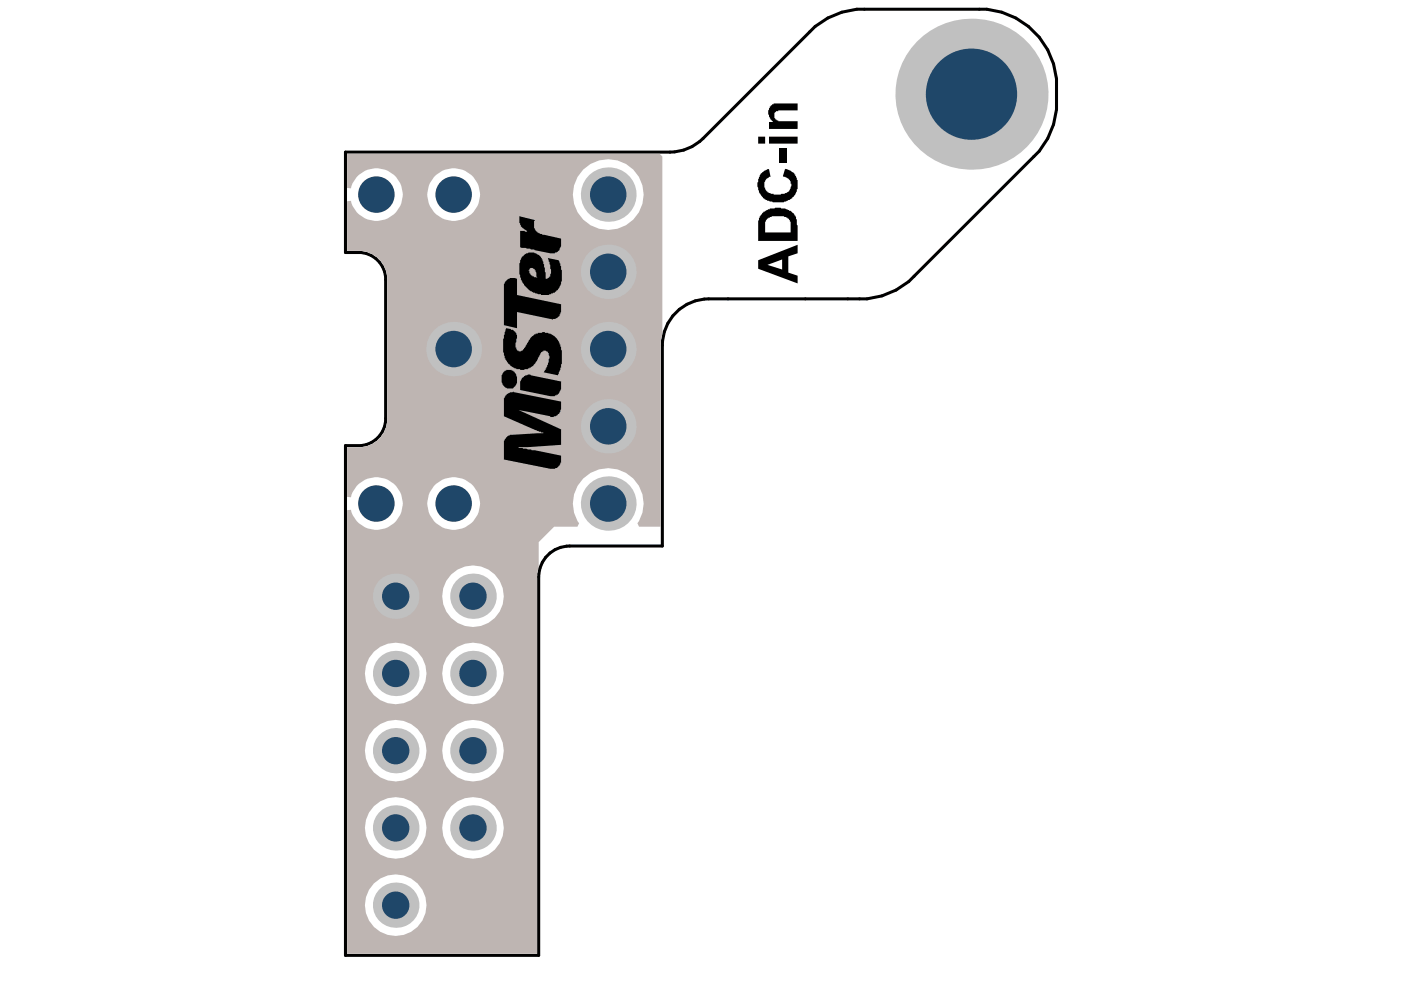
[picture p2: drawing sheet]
<svg xmlns="http://www.w3.org/2000/svg" width="297mm" height="210mm" viewBox="0 0 297 210" stroke-linecap="round" stroke-linejoin="round" font-family="sans-serif">
<path d="M73.2 32.3h68.9a9.9 9.9 0 0 0 7-2.9l23.7-23.8 2.7-1.8 3-1.2 3.2-.6h27.5a16.5 16.5 0 0 1 14.8 14.7v6.5l-.6 3.2-1.3 3-1.8 2.6-27.6 27.7-2.7 1.8-3 1.2-3.2 .7h-33.5a9.8 9.8 0 0 0-9.9 9.8v42.6h-19.6a6.6 6.6 0 0 0-6.6 6.5v80.3h-41v-108.1h3.4a5.8 5.8 0 0 0 5.2-5.2v-30.6a5.8 5.8 0 0 0-5.2-5.2h-3.4z" fill="none" stroke="#000" stroke-width=".64"/>
<path d="M73.6 32.6h66.3l.5 .6v37.5l-.3 2.5v38.5h-4.6l-.4-.8a7.5 7.5 0 0 0-6.1-11.6 7.5 7.5 0 0 0-6.2 11.6l-.4 .8h-4.9l-3.3 3.2v5.3l-.3 2.1v79.9h-40.3v-94l.8-.1a5.6 5.6 0 0 0 8.6 3.3 5.6 5.6 0 0 0 0-9.2 5.6 5.6 0 0 0-8.6 3.2h-.8v-10.6h3.1l1.1-.2 1.1-.5 1-.6 .8-.9 .7-.9 .5-1.1 .2-1.3v-30.7l-.2-1.1-.5-1.1-.6-1-.9-.9-1-.6-1.1-.5-1.1-.2h-3.1v-10.5l.8-.1a5.6 5.6 0 0 0 8.6 3.3 5.6 5.6 0 0 0 0-9.2 5.6 5.6 0 0 0-8.6 3.2h-.8zM90.6 41.3a5.6 5.6 0 0 0 11.2 0 5.6 5.6 0 0 0-11.2 0zM121.5 41.3a7.5 7.5 0 0 0 15 0 7.5 7.5 0 0 0-15 0zM90.6 106.8a5.6 5.6 0 0 0 11.2 0 5.6 5.6 0 0 0-11.2 0zM93.8 126.4a6.5 6.5 0 0 0 13 0 6.5 6.5 0 0 0-13 0zM93.8 142.8a6.5 6.5 0 0 0 13 0 6.5 6.5 0 0 0-13 0zM77.4 142.8a6.5 6.5 0 0 0 13 0 6.5 6.5 0 0 0-13 0zM93.8 159.2a6.5 6.5 0 0 0 13 0 6.5 6.5 0 0 0-13 0zM77.4 159.2a6.5 6.5 0 0 0 13 0 6.5 6.5 0 0 0-13 0zM93.8 175.5a6.5 6.5 0 0 0 13 0 6.5 6.5 0 0 0-13 0zM77.4 175.5a6.5 6.5 0 0 0 13 0 6.5 6.5 0 0 0-13 0zM77.4 191.9a6.5 6.5 0 0 0 13 0 6.5 6.5 0 0 0-13 0z" fill="#beb5b2"/>
<circle cx="83.9" cy="159.2" r="4.8" fill="#c0c0c0"/>
<circle cx="83.9" cy="159.2" r="2.9" fill="#1f4769"/>
<circle cx="100.3" cy="159.2" r="4.8" fill="#c0c0c0"/>
<circle cx="100.3" cy="159.2" r="2.9" fill="#1f4769"/>
<circle cx="96.2" cy="106.8" r="3.2" fill="#c0c0c0"/>
<circle cx="96.2" cy="106.8" r="3.9" fill="#1f4769"/>
<circle cx="96.2" cy="41.3" r="3.2" fill="#c0c0c0"/>
<circle cx="96.2" cy="41.3" r="3.9" fill="#1f4769"/>
<circle cx="215.1" cy="29.1" r="1.93" fill="#c0c0c0"/>
<circle cx="215.1" cy="29.1" r="1.29" fill="#1f4769"/>
<circle cx="215.1" cy="10.9" r="1.93" fill="#c0c0c0"/>
<circle cx="215.1" cy="10.9" r="1.29" fill="#1f4769"/>
<circle cx="83.9" cy="175.5" r="4.8" fill="#c0c0c0"/>
<circle cx="83.9" cy="175.5" r="2.9" fill="#1f4769"/>
<circle cx="83.9" cy="191.9" r="4.8" fill="#c0c0c0"/>
<circle cx="83.9" cy="191.9" r="2.9" fill="#1f4769"/>
<circle cx="83.9" cy="126.4" r="4.8" fill="#c0c0c0"/>
<circle cx="83.9" cy="126.4" r="2.9" fill="#1f4769"/>
<circle cx="100.3" cy="175.5" r="4.8" fill="#c0c0c0"/>
<circle cx="100.3" cy="175.5" r="2.9" fill="#1f4769"/>
<circle cx="100.3" cy="126.4" r="4.8" fill="#c0c0c0"/>
<circle cx="100.3" cy="126.4" r="2.9" fill="#1f4769"/>
<circle cx="193.1" cy="20" r="1.93" fill="#c0c0c0"/>
<circle cx="193.1" cy="20" r="1.29" fill="#1f4769"/>
<circle cx="206" cy="7.1" r="1.93" fill="#c0c0c0"/>
<circle cx="206" cy="7.1" r="1.29" fill="#1f4769"/>
<circle cx="206" cy="32.9" r="1.93" fill="#c0c0c0"/>
<circle cx="206" cy="32.9" r="1.29" fill="#1f4769"/>
<circle cx="218.9" cy="20" r="1.93" fill="#c0c0c0"/>
<circle cx="218.9" cy="20" r="1.29" fill="#1f4769"/>
<circle cx="83.9" cy="142.8" r="4.8" fill="#c0c0c0"/>
<circle cx="83.9" cy="142.8" r="2.9" fill="#1f4769"/>
<circle cx="100.3" cy="142.8" r="4.8" fill="#c0c0c0"/>
<circle cx="100.3" cy="142.8" r="2.9" fill="#1f4769"/>
<circle cx="79.8" cy="106.8" r="3.2" fill="#c0c0c0"/>
<circle cx="79.8" cy="106.8" r="3.9" fill="#1f4769"/>
<circle cx="79.8" cy="41.3" r="3.2" fill="#c0c0c0"/>
<circle cx="79.8" cy="41.3" r="3.9" fill="#1f4769"/>
<circle cx="196.9" cy="29.1" r="1.93" fill="#c0c0c0"/>
<circle cx="196.9" cy="29.1" r="1.29" fill="#1f4769"/>
<circle cx="196.9" cy="10.9" r="1.93" fill="#c0c0c0"/>
<circle cx="196.9" cy="10.9" r="1.29" fill="#1f4769"/>
<circle cx="96.2" cy="74" r="5.8" fill="#c0c0c0"/>
<circle cx="96.2" cy="74" r="3.9" fill="#1f4769"/>
<circle cx="206" cy="20" r="16.1" fill="#c0c0c0"/>
<circle cx="206" cy="20" r="9.7" fill="#1f4769"/>
<circle cx="129" cy="106.8" r="5.8" fill="#c0c0c0"/>
<circle cx="129" cy="106.8" r="3.9" fill="#1f4769"/>
<circle cx="129" cy="74" r="5.8" fill="#c0c0c0"/>
<circle cx="129" cy="74" r="3.9" fill="#1f4769"/>
<circle cx="129" cy="57.6" r="5.8" fill="#c0c0c0"/>
<circle cx="129" cy="57.6" r="3.9" fill="#1f4769"/>
<circle cx="129" cy="90.4" r="5.8" fill="#c0c0c0"/>
<circle cx="129" cy="90.4" r="3.9" fill="#1f4769"/>
<circle cx="129" cy="41.3" r="5.8" fill="#c0c0c0"/>
<circle cx="129" cy="41.3" r="3.9" fill="#1f4769"/>
<g fill="#000">
<path d="M161.2 36.8l.9-.6 .9-.3 .4 1.6h-.2a1.85 1.85 0 0 0-1.1 2.3h.1v.1a1.84 1.84 0 0 0 1.8 1.2v.2h1.5l.2-.2a1.7 1.7 0 0 0 1.9-1.5l.2-.1v-.5h-.2l-.1-.9-.4-.1v-.2l-1.1-.5 .5-1.6v.2a2.58 2.58 0 0 1 2.1 1.3l.2 .3a4.2 4.2 0 0 1 .3 2.6h-.2v.5l-.3 .7a3.3 3.3 0 0 1-2.3 1.4l-.1 .2h-.5a5.1 5.1 0 0 1-3.5-.7h-.1v-.1a3.7 3.7 0 0 1-1.2-4.4zM165.2 31.4h1.6v3.1h-1.6zM163.2 22.6l.3-.2 .2-.3h.3v-.2h5.1v1.5h-4.1v.2h-.2a.58 .58 0 0 0-.6 .6 .88 .88 0 0 0 .5 1.2v.1h.3v.2h4.1v1.6h-6.1v-1.4h.9l-.5-.7a2.07 2.07 0 0 1-.2-2.4z"/>
<path d="M160.7 29h1.5v1.5h-1.5zM163 29h6.1v1.5h-6.1z"/>
<path d="M161.6 45.2h.1l.2-.3h.3v-.2l.7-.3h.3v-.2h1a2.54 2.54 0 0 1 1.8 0l1 .2v.1h.3v.2l.5 .2a2.96 2.96 0 0 1 1.1 2.7l.2 .2v3.3h-8.4v-3.3a3.5 3.5 0 0 1 .9-2.6zM162.4 46.7v.3h-.2v2.3h5.4v-1.3a1.7 1.7 0 0 0-1.1-2l-.3-.2h-2.5l-.5 .2v.2h-.3l-.3 .5z"/>
<path d="M160.7 55.2l8.4-3.3v1.8l-2 .7v3.4l2 .7v1.6l-8.4-3.1zM162.7 56.2l3.1 .9v-2.1z"/>
<path d="M107.2 83.8l.3-.1v-.2l1.3-.5 .2 .2 10 1.9v1.7l-.2 .1a.88 .88 0 0 1-.7 1v.2l-.8 .3h-.6v-.1l-6.7-1.4 9 4.1v3.3l-7.1 .5h-1.9v.2l2.6 .3 .1 .2h.7l5.6 1.1v1.5h-.2l-.2 .5a1.74 1.74 0 0 1-1.9 .8l-9.9-2v-3.6a1.28 1.28 0 0 1 .7-1.1v-.2l.6-.3 7.1-.3v-.2l-1-.2v-.1h-.3l-7.1-3.1v-3.8zM110.6 80.2l.8-.6 1-.2 .2 .2 6.4 1.3v1.6l-.2 .2a1.72 1.72 0 0 1-1.8 1.3l-6.7-1.3v-1.8zM106.7 78.9l.5-.3a1.39 1.39 0 0 1 1.9 .5h.2v.2a2.55 2.55 0 0 1-.2 2.7h-.1a.84 .84 0 0 1-1.2 .4 2.04 2.04 0 0 1-1.5-2.7zM107.3 69.6l1 .2v.1h.5v.2a.85 .85 0 0 1 .7 .8l.1 .2v.6l-.3 1v1h.2v.1a.85 .85 0 0 0 .8 .7l.5-.2 .1-.3h.2l.7-1.1a3.7 3.7 0 0 1 1.6-2h.2v-.2h.4v-.1h.9l.1-.2h.5v.2a3.6 3.6 0 0 1 3 1.8l.3 1a6.8 6.8 0 0 1 .3 3.2l-.1 1.3h-.2v.5l-.3 .5-.2 .7-3.1-.7h.2l.1-.5h.2v-.3h.2v-.3h.1l.3-1v-.7l.2-.1-.2-.8a.89 .89 0 0 0-1.1-.9v.2l-.5 .2-.5 1.1h-.2l-.1 .7-.8 1.1-.5 .2v.1h-.4v.2h-.3v.2h-.6a1.07 1.07 0 0 1-1.2 0h-.6v-.2h-.4l-.6-.3v-.2l-.7-.5a3.7 3.7 0 0 1-1-2.3l-.1-.1v-2.8l.1-.2v-.6zM107.2 59.6l.5-.3a1.69 1.69 0 0 1 1.4-.4l.5 .2v3.4l9.4 2v1.6l-.2 .5h-.2v.4l-.5 .3v.2h-.3v.1h-.6v.2h-.2v-.2l-7.4-1.5v3.5l-2.8-.7v-8.6zM110.6 54.5l.5-.3a1.8 1.8 0 0 1 2.3-.5 2.09 2.09 0 0 1 1.6 1.6l.5 1.5 .2 2.3 .6-.2 .2-.3h.2v-.3a2.13 2.13 0 0 0 0-1.6l-.2-1.2h-.2l-.1-.8h-.2l2.5 .5 .1 .6h.2v.5a6.8 6.8 0 0 1 .3 3l-.1 1-.5 .9-.8 .7v.2h-.4a3.5 3.5 0 0 1-2.9 .3l-.7-.2a4.8 4.8 0 0 1-3.3-3.3 6.8 6.8 0 0 1-.3-2.9zM112.2 57v.3h-.1v.2h.1v.5h.2l.5 .6 1 .3-.2-.3v-.8l-.1-.2a.89 .89 0 0 0-1.2-.8v.2zM110.1 45.8l3.3 .9v.1h-.2v.5a2.04 2.04 0 0 0 1.5 2.3l4.3 1v1.6l-.2 .4a1.88 1.88 0 0 1-2 1.1l-6.5-1.3v-3.4l1.6 .1h-.1v-.1a2.58 2.58 0 0 1-1.7-2z"/>
</g>
</svg>
